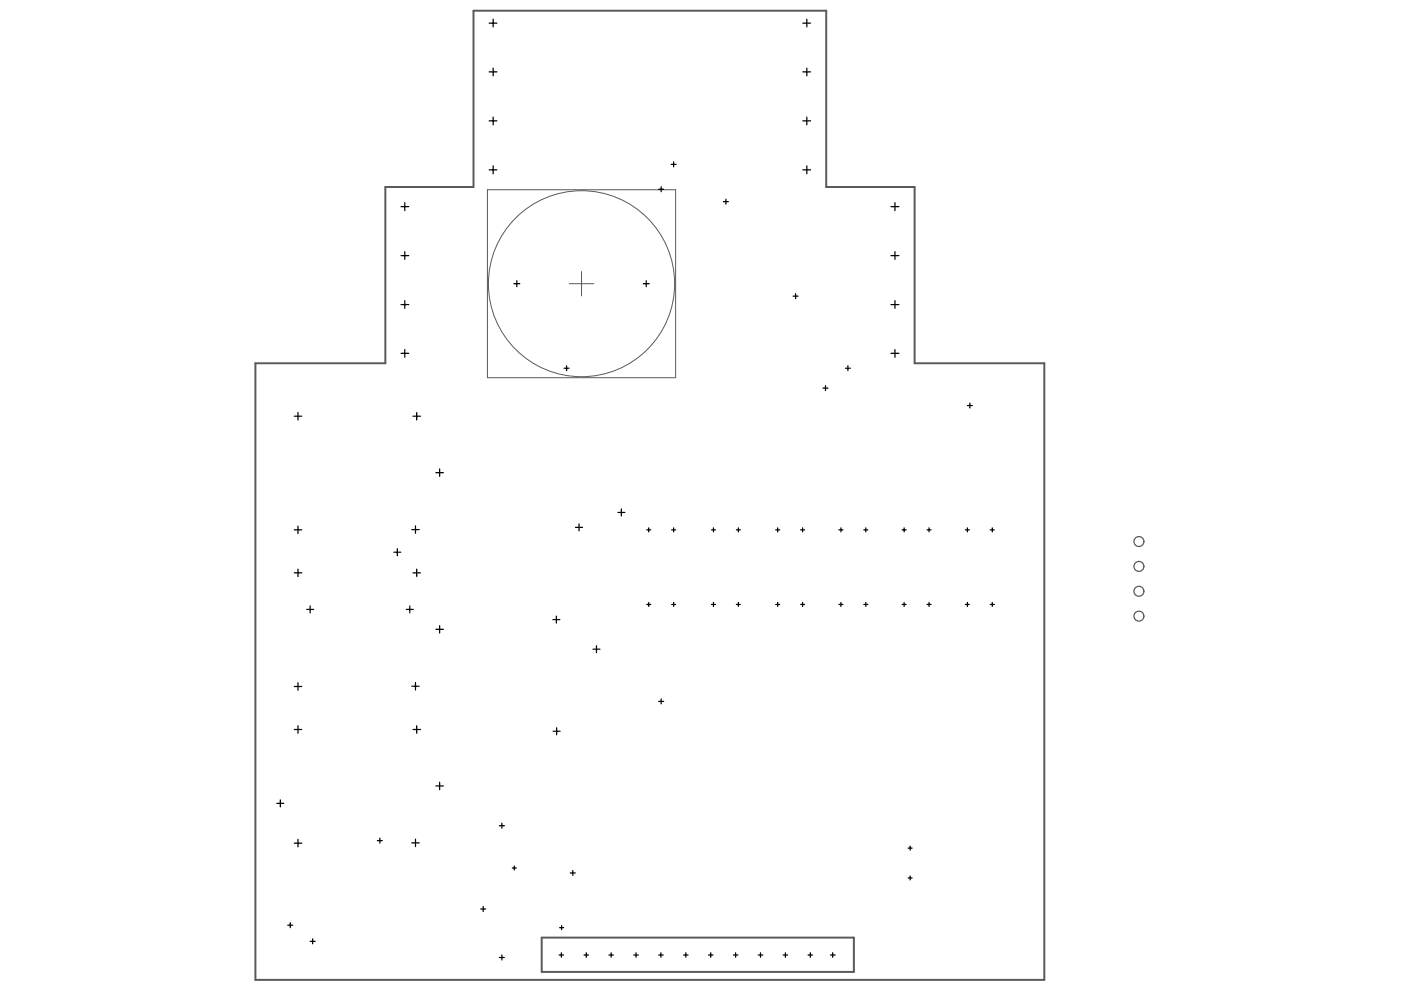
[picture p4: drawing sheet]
<svg xmlns="http://www.w3.org/2000/svg" width="297mm" height="210mm" viewBox="0 0 297 210" stroke-linecap="round" stroke-linejoin="round" font-family="sans-serif">
<path d="M100.4 2.3h74.8v37.3h18.7v37.4h27.5v130.8h-167.2v-130.8h27.5v-37.4h18.7zM114.8 198.8h66.2v7.3h-66.2z" fill="none" stroke="#5a5a5a" stroke-width=".42"/>
<g fill="none" stroke="#5a5a5a" stroke-width=".21">
<path d="M103.3 40.2h39.9v39.9h-39.9zM123.3 57.6v5.1M120.7 60.2h5.2"/>
<circle cx="123.3" cy="60.2" r="19.7"/>
</g>
<g fill="none" stroke="#5a5a5a" stroke-width=".26">
<circle cx="241.5" cy="114.8" r="1.06"/>
<circle cx="241.5" cy="125.4" r="1.06"/>
<circle cx="241.5" cy="120.1" r="1.06"/>
<circle cx="241.5" cy="130.6" r="1.06"/>
</g>
<g fill="none" stroke="#000" stroke-width=".26">
<path d="M103.7 15.2h1.6M103.7 4.9h1.6M104.6 4.1v1.6M104.6 14.4v1.7M170.2 15.2h1.7M170.2 4.9h1.7M171.1 4.1v1.6M171.1 14.4v1.7M103.7 36h1.6M103.7 25.6h1.6M104.6 24.8v1.7M104.6 35.2v1.7"/>
<path d="M140.2 39.6v1M142.3 34.9h1.1M142.8 34.3v1.1M170.2 36h1.7M170.2 25.6h1.7M171.1 24.8v1.7M171.1 35.2v1.7M85 54.2h1.7M85 43.8h1.7M85.8 43v1.7M85.8 53.4v1.6M109.6 59.5v1.3"/>
<path d="M137 59.5v1.3M139.7 40.1h1M153.4 42.8h1M153.9 42.2v1.1M188.9 54.2h1.7M188.9 43.8h1.7M189.7 43v1.7M189.7 53.4v1.6M85 64.6h1.7M85 74.9h1.7M85.8 63.7v1.7M85.8 74.1v1.7"/>
<path d="M108.9 60.2h1.3M119.6 78.1h1.1M120.1 77.5v1.1M136.4 60.2h1.3M168.2 62.8h1M168.7 62.3v1M179.2 78.1h1.1M179.8 77.5v1.1M188.9 64.6h1.7M188.9 74.9h1.7M189.7 63.7v1.7M189.7 74.1v1.7"/>
<path d="M62.4 88.3h1.6M63.2 87.5v1.5M87.6 88.3h1.5M88.4 87.5v1.5M93.2 99.4v1.6M174.5 82.3h1M175 81.8v1M205.1 86h1.1M205.6 85.5v1M62.4 112.3h1.6M63.2 111.6v1.5M83.5 117.1h1.5"/>
<path d="M84.2 116.3v1.5M87.3 112.3h1.6M88.1 111.5v1.6M92.4 100.2h1.6M122 111.8h1.5M122.8 111.1v1.5M131 108.7h1.5M131.7 107.9v1.5M137.1 112.3h.9M137.5 111.9v.9M142.4 112.3h.8M142.8 111.9v.9"/>
<path d="M150.8 112.3h.9M151.3 111.9v.9M156.1 112.3h.9M156.5 111.9v.9M164.5 112.3h.8M164.9 111.9v.9M169.7 112.3h.9M170.2 111.9v.9M177.9 112.3h.8M178.3 111.9v.9M183.1 112.3h.9M183.6 111.9v.9"/>
<path d="M191.3 112.3h.8M191.7 111.9v.9M196.6 112.3h.8M197 111.9v.9M204.7 112.3h.8M205.1 111.9v.9M210 112.3h.8M210.4 111.9v.9M62.4 121.5h1.6M63.2 120.7v1.6M65 129.2h1.5M65.8 128.5v1.4"/>
<path d="M86.1 129.2h1.5M86.9 128.5v1.4M87.6 121.5h1.5M88.4 120.7v1.6M92.4 133.4h1.6M93.2 132.6v1.6M117.2 131.4h1.5M118 130.6v1.5M125.7 137.6h1.5M126.5 136.9v1.5M137.1 128.2h.9M137.5 127.7v.9"/>
<path d="M142.4 128.2h.8M142.8 127.7v.9M150.8 128.2h.9M151.3 127.7v.9M156.1 128.2h.9M156.5 127.7v.9M164.5 128.2h.8M164.9 127.7v.9M169.7 128.2h.9M170.2 127.7v.9M177.9 128.2h.8M178.3 127.7v.9"/>
<path d="M183.1 128.2h.9M183.6 127.7v.9M191.3 128.2h.8M191.7 127.7v.9M196.6 128.2h.8M197 127.7v.9M204.7 128.2h.8M205.1 127.7v.9M210 128.2h.8M210.4 127.7v.9M62.4 154.7h1.6M62.4 145.6h1.6"/>
<path d="M63.2 144.8v1.5M63.2 153.9v1.6M87.3 145.5h1.6M87.6 154.7h1.5M88.1 144.7v1.6M88.4 153.9v1.6M117.3 155h1.5M118 154.3v1.5M139.7 148.7h1M140.2 148.2v1M58.7 170.3h1.5M59.4 169.6v1.5"/>
<path d="M62.4 178.8h1.6M63.2 178v1.6M80 178.2h1.1M80.5 177.7v1.1M87.3 178.7h1.6M88.1 177.9v1.6M92.4 166.6h1.6M93.2 165.8v1.6M105.9 175.1h1M106.4 174.5v1.1M192.5 179.8h.9M193 179.4v.8"/>
<path d="M61 196.2h1.1M61.5 195.6v1.1M65.8 199.6h1M66.3 199.1v1M101.9 192.7h1.1M102.4 192.2v1.1M108.6 184h.9M109 183.6v.9M118.6 196.7h.9M119.1 196.3v.8M120.9 185.1h1.1M121.4 184.6v1"/>
<path d="M192.5 186.1h.9M193 185.7v.9M105.9 203h1M106.4 202.5v1M118.5 202.5h1M119 202v1M123.8 202.5h1M124.3 202v1M129.1 202.5h1M129.6 202v1M134.4 202.5h.9M134.9 202v1"/>
<path d="M139.7 202.5h.9M140.1 202v1M144.9 202.5h1M145.4 202v1M150.2 202.5h1M150.7 202v1M155.5 202.5h.9M156 202v1M160.8 202.5h.9M161.2 202v1M166 202.5h1M166.5 202v1"/>
<path d="M171.3 202.5h1M171.8 202v1M176.1 202.5h1M176.5 202v1"/>
</g>
</svg>
